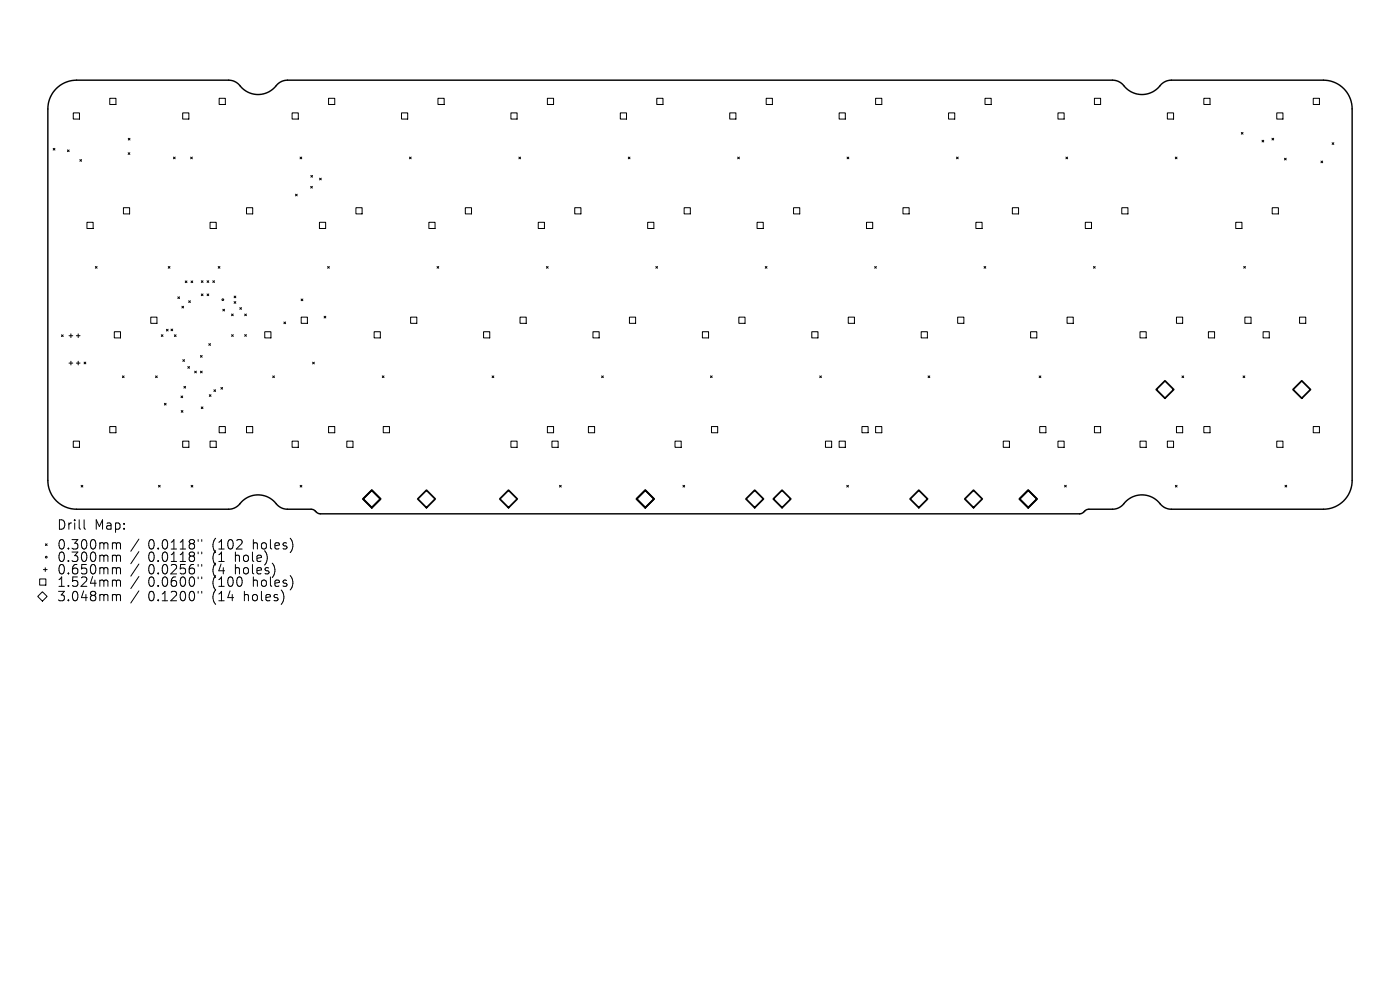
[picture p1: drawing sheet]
<svg xmlns="http://www.w3.org/2000/svg" width="297mm" height="210mm" viewBox="0 0 297 210" stroke-linecap="round" stroke-linejoin="round" font-family="sans-serif">
<defs><g id="words">
<g font-size="2.8">
<text x="12" y="112.6">Drill</text>
<text x="20" y="112.6">Map:</text>
<text x="12" y="116.8">0.300mm</text>
<text x="12" y="119.5">0.300mm</text>
<text x="31.4" y="116.8">0.0118&quot;</text>
<text x="31.4" y="119.5">0.0118&quot;</text>
<text x="45.2" y="116.8">(102</text>
<text x="45.2" y="119.5">(1</text>
<text x="50.1" y="119.5">hole)</text>
<text x="53.9" y="116.8">holes)</text>
<text x="12" y="122.1">0.650mm</text>
<text x="12" y="124.8">1.524mm</text>
<text x="31.4" y="122.1">0.0256&quot;</text>
<text x="31.4" y="124.8">0.0600&quot;</text>
<text x="45.2" y="122.1">(4</text>
<text x="45.2" y="124.8">(100</text>
<text x="50.1" y="122.1">holes)</text>
<text x="53.9" y="124.8">holes)</text>
<text x="12" y="127.8">3.048mm</text>
<text x="31.4" y="127.8">0.1200&quot;</text>
<text x="45.2" y="127.8">(14</text>
<text x="52" y="127.8">holes)</text>
</g>
</g></defs>
<path d="M11.9 18.8a6.1 6.1 0 0 1 4.3-1.8h32.4a3.7 3.7 0 0 1 2.9 1.8 5 5 0 0 0 7.5-1.1 3 3 0 0 1 2-.7h175.1a3.7 3.7 0 0 1 2.9 1.8 5 5 0 0 0 7.5-1.1 3 3 0 0 1 2-.7h32.3a6.1 6.1 0 0 1 6 6.1v78.8a6.1 6.1 0 0 1-6 6.1h-32.4a3.7 3.7 0 0 1-2.9-1.8 5 5 0 0 0-7.5 1.1 3 3 0 0 1-2 .7h-5.2l-.5 .2-.7 .6-.6 .2h-161l-.6-.2-.7-.6-.5-.2h-5.3a3.7 3.7 0 0 1-2.9-1.8 5 5 0 0 0-7.5 1.1 3 3 0 0 1-2 .7h-32.3a6.1 6.1 0 0 1-6-6.1v-78.8a6.1 6.1 0 0 1 1.7-4.3z" fill="none" stroke="#000" stroke-width=".3"/>
<g fill="none" stroke="#000" stroke-width=".21">
<path d="M11.3 31.5l.4 .3M11.7 31.5l-.4 .3M14.3 31.8l.4 .4M14.7 31.8l-.4 .4M15.5 23.9h1.4v1.4h-1.4zM16.9 33.8l.4 .4M17.3 33.8l-.4 .4M23.3 20.9h1.3v1.3h-1.3zM27.2 32.4l.4 .4M27.2 29.3l.4 .4M27.6 32.4l-.4 .4M27.6 29.3l-.4 .4"/>
<path d="M36.8 33.3l.4 .4M37.2 33.3l-.4 .4M38.8 23.9h1.3v1.4h-1.3zM40.4 33.3l.4 .4M40.8 33.3l-.4 .4M46.5 20.9h1.3v1.3h-1.3zM62 23.9h1.3v1.4h-1.3zM63.7 33.3l.3 .4M64 33.3l-.3 .4M65.9 39.5l.4 .4M65.9 37.2l.4 .4M66.3 39.5l-.4 .4"/>
<path d="M66.3 37.2l-.4 .4M67.8 37.8l.4 .4M68.2 37.8l-.4 .4M69.7 20.9h1.3v1.3h-1.3zM85.2 23.9h1.3v1.4h-1.3zM86.9 33.3l.3 .4M87.2 33.3l-.3 .4M92.9 20.9h1.3v1.3h-1.3zM108.4 23.9h1.3v1.4h-1.3zM110.1 33.3l.3 .4M110.4 33.3l-.3 .4M116.1 20.9h1.3v1.3h-1.3z"/>
<path d="M131.6 23.9h1.3v1.4h-1.3zM133.3 33.3l.3 .4M133.6 33.3l-.3 .4M139.3 20.9h1.3v1.3h-1.3zM154.8 23.9h1.3v1.4h-1.3zM156.5 33.3l.4 .4M156.9 33.3l-.4 .4M162.5 20.9h1.4v1.3h-1.4zM178 23.9h1.3v1.4h-1.3zM179.7 33.3l.4 .4M180.1 33.3l-.4 .4M185.8 20.9h1.3v1.3h-1.3z"/>
<path d="M201.2 23.9h1.3v1.4h-1.3zM202.9 33.3l.4 .4M203.3 33.3l-.4 .4M209 20.9h1.3v1.3h-1.3zM224.4 23.9h1.4v1.4h-1.4zM226.1 33.3l.4 .4M226.5 33.3l-.4 .4M232.2 20.9h1.3v1.3h-1.3zM247.6 23.9h1.4v1.4h-1.4zM249.3 33.3l.4 .4M249.7 33.3l-.4 .4M255.4 20.9h1.3v1.3h-1.3z"/>
<path d="M263.3 28.1l.4 .4M263.7 28.1l-.4 .4M267.7 29.8l.4 .3M268.1 29.8l-.4 .3M269.8 29.3l.4 .4M270.2 29.3l-.4 .4M270.9 23.9h1.3v1.4h-1.3zM272.5 33.6l.4 .3M272.9 33.6l-.4 .3M278.6 20.9h1.3v1.3h-1.3zM280.2 34.2l.4 .3M280.6 34.2l-.4 .3"/>
<path d="M282.6 30.3l.4 .3M283 30.3l-.4 .3M18.4 47.2h1.4v1.3h-1.4zM20.2 56.5l.4 .4M20.6 56.5l-.4 .4M26.2 44.1h1.3v1.3h-1.3zM35.7 56.5l.4 .4M36.1 56.5l-.4 .4M39.3 59.6l.4 .4M39.7 59.6l-.4 .4M40.5 59.6l.4 .4M40.9 59.6l-.4 .4"/>
<path d="M42.7 59.6l.4 .3M43.1 59.6l-.4 .3M43.9 59.6l.4 .3M44.3 59.6l-.4 .3M44.6 47.2h1.3v1.3h-1.3zM45.1 59.6l.4 .3M45.5 59.6l-.4 .3M46.3 56.5l.4 .4M46.7 56.5l-.4 .4M52.3 44.1h1.3v1.3h-1.3zM62.7 41.2l.4 .4M63.1 41.2l-.4 .4"/>
<path d="M67.8 47.2h1.3v1.3h-1.3zM69.5 56.5l.4 .4M69.9 56.5l-.4 .4M75.5 44.1h1.3v1.3h-1.3zM91 47.2h1.3v1.3h-1.3zM92.7 56.5l.4 .4M93.1 56.5l-.4 .4M98.7 44.1h1.3v1.3h-1.3zM114.2 47.2h1.3v1.3h-1.3zM115.9 56.5l.4 .4M116.3 56.5l-.4 .4M121.9 44.1h1.3v1.3h-1.3z"/>
<path d="M137.4 47.2h1.3v1.3h-1.3zM139.1 56.5l.4 .4M139.5 56.5l-.4 .4M145.1 44.1h1.3v1.3h-1.3zM160.6 47.2h1.3v1.3h-1.3zM162.3 56.5l.4 .4M162.7 56.5l-.4 .4M168.3 44.1h1.4v1.3h-1.4zM183.8 47.2h1.3v1.3h-1.3zM185.6 56.5l.3 .4M185.9 56.5l-.3 .4M191.6 44.1h1.3v1.3h-1.3z"/>
<path d="M207 47.2h1.3v1.3h-1.3zM208.8 56.5l.3 .4M209.1 56.5l-.3 .4M214.8 44.1h1.3v1.3h-1.3zM230.2 47.2h1.4v1.3h-1.4zM232 56.5l.3 .4M232.3 56.5l-.3 .4M238 44.1h1.3v1.3h-1.3zM262.2 47.2h1.3v1.3h-1.3zM263.8 56.5l.4 .4M264.2 56.5l-.4 .4M269.9 44.1h1.3v1.3h-1.3z"/>
<path d="M13 71l.4 .4M13.4 71l-.4 .4M14.6 71.2h.8M14.6 77h.8M15 70.8v.8M15 76.6v.8M16.2 71.2h.8M16.2 77h.8M16.6 70.8v.8M16.6 76.6v.8M17.8 76.8l.4 .4M18.2 76.8l-.4 .4"/>
<path d="M24.2 70.4h1.4v1.3h-1.4zM26 79.7l.3 .4M26.3 79.7l-.3 .4M32 67.3h1.3v1.3h-1.3zM33 79.7l.4 .4M33.4 79.7l-.4 .4M34.2 71l.4 .4M34.6 71l-.4 .4M35.3 69.8l.4 .4M35.7 69.8l-.4 .4M36.3 69.8l.3 .4M36.6 69.8l-.3 .4"/>
<path d="M37 71l.4 .4M37.4 71l-.4 .4M37.7 63l.4 .3M38.1 63l-.4 .3M38.6 65l.4 .3M38.8 76.3l.4 .4M39 65l-.4 .3M39.2 76.3l-.4 .4M39.8 77.8l.4 .3M40 63.8l.4 .4M40.2 77.8l-.4 .3M40.4 63.8l-.4 .4"/>
<path d="M41.3 78.7l.4 .4M41.7 78.7l-.4 .4M42.5 78.7l.4 .4M42.5 75.4l.4 .4M42.7 62.4l.4 .3M42.9 75.4l-.4 .4M42.9 78.7l-.4 .4M43.1 62.4l-.4 .3M43.9 62.4l.4 .3M44.3 62.4l-.4 .3M44.3 72.9l.4 .4M44.7 72.9l-.4 .4"/>
<path d="M47.3 65.6l.3 .4M47.6 65.6l-.3 .4M49.1 66.6l.4 .4M49.1 71l.4 .4M49.5 66.6l-.4 .4M49.5 71l-.4 .4M49.7 62.8l.3 .4M49.7 64l.3 .3M50 62.8l-.3 .4M50 64l-.3 .3M50.9 65.3l.3 .3M51.2 65.3l-.3 .3"/>
<path d="M51.9 71l.4 .3M51.9 66.6l.4 .4M52.3 66.6l-.4 .4M52.3 71l-.4 .3M56.2 70.4h1.3v1.3h-1.3zM57.9 79.7l.3 .4M58.2 79.7l-.3 .4M60.2 68.3l.4 .4M60.6 68.3l-.4 .4M63.9 63.4l.3 .4M63.9 67.3h1.3v1.3h-1.3zM64.2 63.4l-.3 .4"/>
<path d="M66.3 76.8l.4 .4M66.7 76.8l-.4 .4M68.8 67.1l.3 .3M69.1 67.1l-.3 .3M79.4 70.4h1.3v1.3h-1.3zM81.1 79.7l.4 .4M81.5 79.7l-.4 .4M87.1 67.3h1.3v1.3h-1.3zM102.6 70.4h1.3v1.3h-1.3zM104.4 79.7l.4 .4M104.8 79.7l-.4 .4M110.3 67.3h1.3v1.3h-1.3z"/>
<path d="M125.8 70.4h1.3v1.3h-1.3zM127.6 79.7l.4 .4M128 79.7l-.4 .4M133.5 67.3h1.3v1.3h-1.3zM149 70.4h1.3v1.3h-1.3zM150.7 79.7l.4 .4M151.1 79.7l-.4 .4M156.7 67.3h1.4v1.3h-1.4zM172.2 70.4h1.3v1.3h-1.3zM173.9 79.7l.4 .4M174.3 79.7l-.4 .4M180 67.3h1.3v1.3h-1.3z"/>
<path d="M195.4 70.4h1.3v1.3h-1.3zM196.9 79.7l.3 .4M197.2 79.7l-.3 .4M203.2 67.3h1.3v1.3h-1.3zM218.6 70.4h1.3v1.3h-1.3zM220.4 79.7l.4 .4M220.8 79.7l-.4 .4M226.4 67.3h1.3v1.3h-1.3zM241.8 70.4h1.4v1.3h-1.4zM249.6 67.3h1.3v1.3h-1.3zM250.7 79.7l.4 .4M251.1 79.7l-.4 .4"/>
<path d="M256.4 70.4h1.3v1.3h-1.3zM263.7 79.7l.4 .4M264.1 79.7l-.4 .4M264.1 67.3h1.3v1.3h-1.3zM268 70.4h1.3v1.3h-1.3zM275.7 67.3h1.3v1.3h-1.3zM15.5 93.6h1.4v1.3h-1.4zM23.3 90.5h1.3v1.3h-1.3zM34.9 85.6l.3 .3M35.2 85.6l-.3 .3M38.4 84l.4 .4M38.4 87.1l.4 .4"/>
<path d="M38.8 93.6h1.3v1.3h-1.3zM38.8 84l-.4 .4M38.8 87.1l-.4 .4M39 82l.4 .3M39.4 82l-.4 .3M42.7 86.3l.4 .4M43.1 86.3l-.4 .4M44.4 83.7l.4 .4M44.6 93.6h1.3v1.3h-1.3zM44.8 83.7l-.4 .4M45.4 82.7l.3 .3M45.7 82.7l-.3 .3"/>
<path d="M46.5 90.5h1.3v1.3h-1.3zM46.9 82.2l.3 .4M47.2 82.2l-.3 .4M52.3 90.5h1.3v1.3h-1.3zM62 93.6h1.3v1.3h-1.3zM69.7 90.5h1.3v1.3h-1.3zM73.6 93.6h1.3v1.3h-1.3zM81.3 90.5h1.3v1.3h-1.3zM108.4 93.6h1.3v1.3h-1.3zM116.1 90.5h1.3v1.3h-1.3zM117.1 93.6h1.3v1.3h-1.3zM124.8 90.5h1.3v1.3h-1.3z"/>
<path d="M143.2 93.6h1.3v1.3h-1.3zM150.9 90.5h1.4v1.3h-1.4zM175.1 93.6h1.3v1.3h-1.3zM178 93.6h1.3v1.3h-1.3zM182.9 90.5h1.3v1.3h-1.3zM185.8 90.5h1.3v1.3h-1.3zM212.8 93.6h1.3v1.3h-1.3zM220.6 90.5h1.3v1.3h-1.3zM224.4 93.6h1.4v1.3h-1.4zM232.2 90.5h1.3v1.3h-1.3zM241.8 93.6h1.4v1.3h-1.4zM247.6 93.6h1.4v1.3h-1.4z"/>
<path d="M249.6 90.5h1.3v1.3h-1.3zM255.4 90.5h1.3v1.3h-1.3zM270.9 93.6h1.3v1.3h-1.3zM278.6 90.5h1.3v1.3h-1.3zM9.6 115.4l.4 .3M10 115.4l-.4 .3M17.2 103l.4 .3M17.6 103l-.4 .3M17.8 110.3v1.7l.3 .3M24.1 115.1h.3l.3 .3M24.1 117.8h.3l.3 .3M24.7 115.4l.3-.3 .5 .1 .1 1.3"/>
<path d="M24.7 115.4v1.1M24.7 118.1v1M24.7 118.1l.3-.3 .5 .1 .1 1.2M29.5 114.4l-1.7 2.5M29.5 117l-1.7 2.6M29.5 119.6l-1.7 2.6M33.6 103l.4 .3M34 103l-.4 .3M40.5 103l.4 .3M40.9 103l-.4 .3M42 114.5v.3M42 117.1v.4"/>
<path d="M42 119.7v.4M42.8 114.5v.3M42.8 117.1v.4M42.8 119.7v.4M63.7 103l.3 .3M64 103l-.3 .3M118.7 103l.4 .3M119.1 103l-.4 .3M144.9 103l.3 .3M145.2 103l-.3 .3M179.6 103l.4 .3M180 103l-.4 .3"/>
<path d="M225.8 102.9l.4 .4M226.2 102.9l-.4 .4M249.3 103l.4 .3M249.7 103l-.4 .3M272.6 102.9l.4 .4M273 102.9l-.4 .4M8 126.5l1-1 1 1-1 1zM8.4 122.8h1.3v1.3h-1.3zM9.2 120.8h.8M9.6 120.4v.8M24.1 120.4h.3l.3 .3M24.1 123.1h.3l.3 .2"/>
<path d="M24.1 126.1h.3l.3 .3M24.7 120.7v1M24.7 123.3v1.1M24.7 126.4v1M24.7 120.7l.3-.3 .5 .1 .1 1.2M24.7 123.3l.3-.2h.5l.1 1.3M24.7 126.4l.3-.3 .5 .1 .1 1.2M29.5 122.3l-1.7 2.6M29.5 125.3l-1.7 2.6M42 122.4v.4M42 125.4v.4M42.8 122.4v.4"/>
<path d="M42.8 125.4v.4"/>
<circle cx="47.3" cy="63.6" r=".18"/>
<circle cx="9.8" cy="118.2" r=".18"/>
</g>
<path d="M245.3 82.6l1.8-1.8 1.9 1.8-1.9 1.9zM276.2 80.8l1.8 1.8-1.8 1.9-1.9-1.9zM78.9 104l1.8 1.8-1.8 1.9-1.9-1.9zM88.6 105.8l1.9-1.8 1.8 1.8-1.8 1.9zM106 105.8l1.9-1.8 1.8 1.8-1.8 1.9zM136.9 104l1.9 1.8-1.9 1.9-1.9-1.9zM158.2 105.8l1.9-1.8 1.9 1.8-1.9 1.9zM164.1 105.8l1.8-1.8 1.9 1.8-1.9 1.9zM194.9 104l1.9 1.8-1.9 1.9-1.8-1.9zM206.5 104l1.9 1.8-1.9 1.9-1.8-1.9zM218.1 104l1.9 1.8-1.9 1.9-1.8-1.9z" fill="none" stroke="#000" stroke-width=".37"/>
<use href="#words"/>
</svg>
